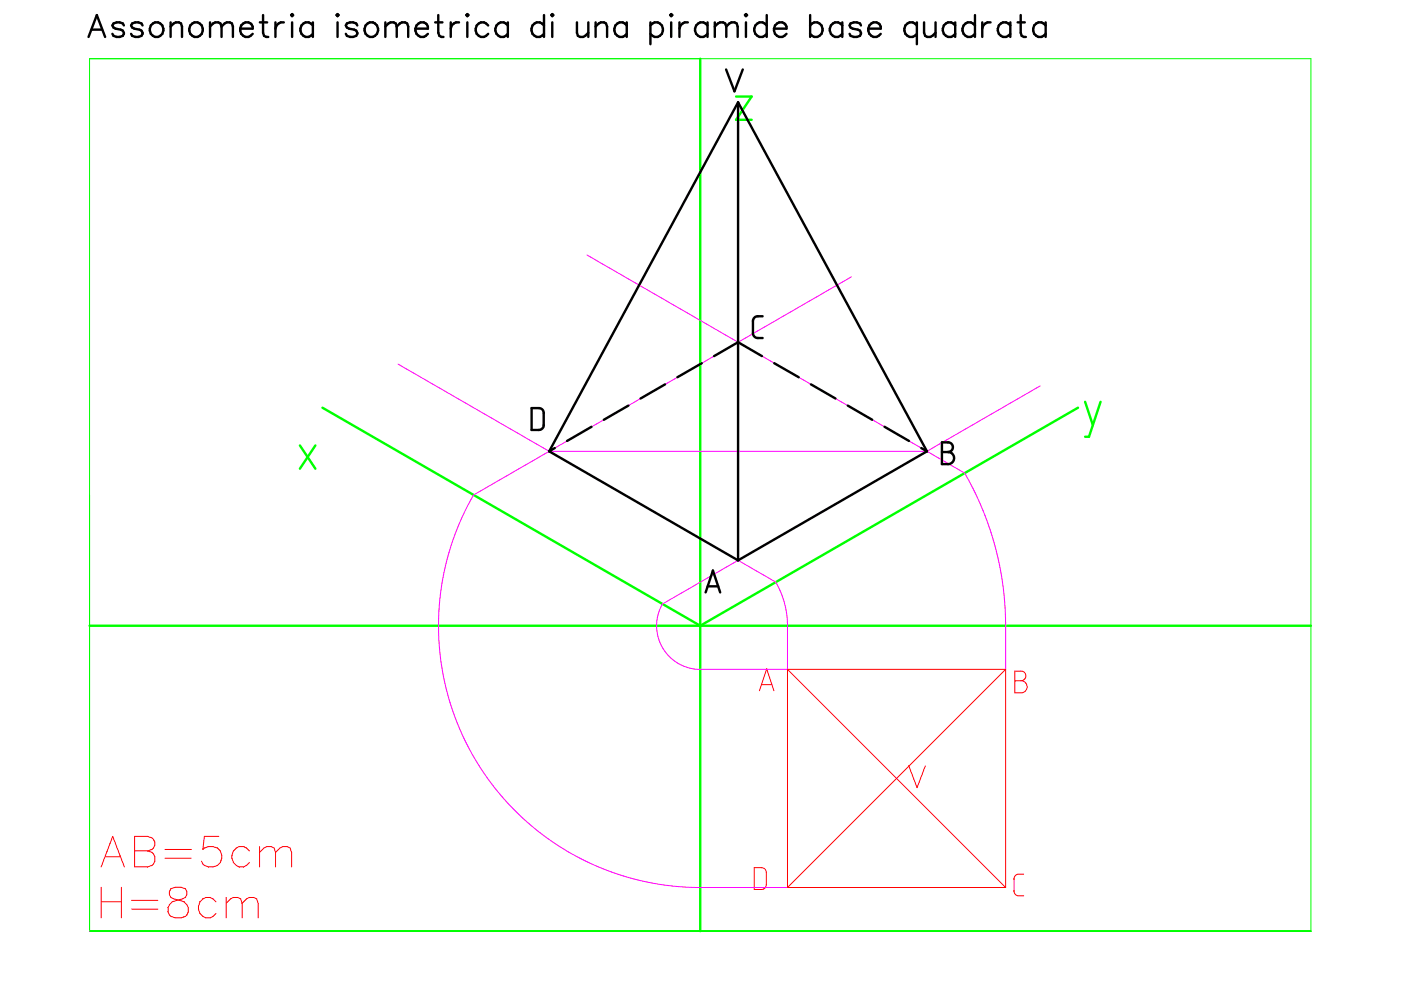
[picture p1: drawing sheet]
<svg xmlns="http://www.w3.org/2000/svg" width="297mm" height="210mm" viewBox="0 0 297 210" stroke-linecap="round" stroke-linejoin="round" font-family="sans-serif">
<path d="M19 12.4h258.9v185h-258.9z" fill="none" stroke="#0f0" stroke-width=".21"/>
<path d="M148.5 12.4v185M156.1 20.5h3.3l-3.3 4.9h3.3M63.6 94.4l3.3 5M66.9 94.4l-3.3 5M68.4 86.4l80.1 46.3 80.1-46.3M230.1 85.2l1.6 4.9M233.3 85.2l-2.4 7.4h-.8M19 132.7h258.9" fill="none" stroke="#0f0" stroke-width=".51"/>
<g fill="none" stroke="#f00" stroke-width=".21">
<path d="M161 146.5l1.6-4.7 1.5 4.7M161.4 145.2h2.3M167 141.9h46.2M167 141.9v46.3M167 141.9l46.2 46.3M213.2 141.9v46.3M213.2 141.9l-46.2 46.3M215.2 142.3h1.5l.7 .6 .1 .5-.2 .5-.4 .4h-.4l.9 .4 .3 .4 .1 .6-.3 .7-.6 .5h-1.7zM215.2 144.3h1.3M28.5 177.3h2.8l.9 .4a1.49 1.49 0 0 1 0 2.4l-.9 .3a1.7 1.7 0 0 1 1.6 1.7 1.7 1.7 0 0 1-1.6 1.7h-2.8zM46.4 177.3h-3.1l-.3 2.8a2.3 2.3 0 0 1 3.4 0 2.3 2.3 0 0 1-.3 3.4 2.63 2.63 0 0 1-3.1-.3l-.3-.6M55 179.5v4.3"/>
<path d="M192.7 162.4l1.7 4.6 1.8-4.6M21.4 183.8l2.5-6.5 2.5 6.5M21.4 188.1v6.5M21.4 191.2h4.3M22.4 181.7h3M25.7 188.1v6.5M27.9 190.9h5.6M27.9 192.7h5.6M28.5 180.4h2.8M35 180.1h5.6M35 182h5.6M36.2 188.4a1.3 1.3 0 0 0 .7 2.2l1.2 .3a1.87 1.87 0 0 1 1.8 1.7 1.87 1.87 0 0 1-1.5 2h-1.3a1.81 1.81 0 0 1-1.5-1.5 1.81 1.81 0 0 1 .9-1.9l2.2-.6a1.3 1.3 0 0 0 .6-2.2l-.9-.3h-1.3z"/>
<path d="M45.8 191.2a2.1 2.1 0 0 0-3-.5 2.1 2.1 0 0 0-.4 3 1.95 1.95 0 0 0 3.4 0M47.9 191.5l1-.9 .6-.3h.9l.6 .3 .3 .9M47.9 190.3v4.3M51.3 191.5l1-.9 .6-.3h.9l.6 .3 .3 .9v3.1M51.3 191.5v3.1M52.9 180.4a2.09 2.09 0 0 0-3-.5 2.09 2.09 0 0 0-.4 3 1.95 1.95 0 0 0 3.4 0M55 180.7l1-.9 .6-.3h.9l.6 .3 .3 .9M58.4 180.7l1-.9 .6-.3h.9l.6 .3 .3 .9v3.1M58.4 180.7v3.1M159.9 184h1.8l.4 .1 .3 .5 .1 3.1-.2 .5-.5 .3-1.9 .1zM167 188.2h46.2M217 185.3l-1.4 .1-.4 .3-.2 .6v2.7l.1 .4 .5 .5h1.4"/>
</g>
<path d="M156.5 21.7l40 74h-80.1zM156.5 21.7v97.1M124.4 54.1l80.1 46.2 2.7 5.2 1.9 4.6 1.5 4.2 1.2 4.9 .8 4.9 .5 4.8 .1 13M180.5 58.7l-80.1 46.2-2.5 5-2.2 5.5-1.6 6.1-.8 5.5-.3 3.6v3.6l.5 6.3 1.3 6.2 1 3.4 1.2 3.3 2.9 6.1 3.4 5.4 2.4 3.1 2.3 2.7 4.6 4.3 2.7 2.2 2.9 2 5.1 3 6 2.6 6 1.8 5.8 1.1 4.9 .4 21 .1M84.4 77.2l80.1 46.2 1.5 3.5 .8 3.2 .2 2v9.8h-19.1l-2.3-.4-1.9-.9-1.8-1.4-1.6-2.2-.9-2.2-.2-2.4 .4-2.4 .9-1.9 80.1-46.3M19 197.4h.1" fill="none" stroke="#f0f" stroke-width=".21"/>
<g fill="none" stroke="#000" stroke-width=".51">
<path d="M18.8 7.8l1.7-4.6 1.8 4.6M19.4 6.3h2.2M26.3 5.4a1.41 1.41 0 0 0-2.5 0l.3 .4 .4 .3 1.5 .4 .3 .7a1.41 1.41 0 0 1-2.5 0M30.2 5.4a1.41 1.41 0 0 0-2.4 0l.2 .4 .5 .3 1.5 .4 .2 .7a1.41 1.41 0 0 1-2.4 0M32 5.4a1.53 1.53 0 0 1 2.6 .4 1.53 1.53 0 0 1-1.7 2 1.61 1.61 0 0 1-.9-2.4zM36.2 5.6l1.1-.9h.6l.5 .3 .2 .6v2.2M36.2 4.7v3.1M40.3 5.4a1.53 1.53 0 0 1 2.7 .4 1.53 1.53 0 0 1-1.8 2 1.61 1.61 0 0 1-.9-2.4zM44.5 5.6l1.1-.9h.7l.4 .3 .3 .6M44.5 4.7v3.1M47 5.6l1.1-.9h.6l.5 .3 .2 .6v2.2M47 5.6v2.2"/>
<path d="M50.9 6.1a1.46 1.46 0 0 0 .9 1.6 1.46 1.46 0 0 0 1.8-.5M51.1 5.4a1.29 1.29 0 0 1 1.5-.7 1.29 1.29 0 0 1 1 1.4h-2.7zM55.1 4.7h1.5M55.8 3.2v3.7l.2 .7 .4 .2h.5M58.4 4.7v3.1M60.2 4.7a1.53 1.53 0 0 0-1.8 1.4M61.9 3l.2 .2-.2 .2-.2-.2zM61.9 4.7v3.1M66.3 5.4a1.53 1.53 0 0 0-2.6 .4 1.53 1.53 0 0 0 1.7 2l.9-.6M66.3 4.7v3.1M71.6 3l.2 .2-.2 .2-.2-.2zM71.6 4.7v3.1"/>
<path d="M75.8 5.4a1.41 1.41 0 0 0-2.5 0l.3 .4 .4 .3 1.5 .4 .3 .7a1.41 1.41 0 0 1-2.5 0M77.5 5.4a1.53 1.53 0 0 1 2.7 .4 1.53 1.53 0 0 1-1.8 2 1.61 1.61 0 0 1-.9-2.4zM81.7 5.6l1.1-.9h.7l.4 .3 .2 .6M81.7 4.7v3.1M84.1 5.6l1.1-.9h.7l.4 .3 .3 .6v2.2M84.1 5.6v2.2M88.1 6.1a1.46 1.46 0 0 0 .9 1.6 1.46 1.46 0 0 0 1.7-.5M88.3 5.4a1.27 1.27 0 0 1 1.5-.7 1.27 1.27 0 0 1 .9 1.4h-2.6zM92.3 4.7h1.5M92.9 3.2v3.7l.3 .7 .4 .2h.4M95.6 4.7v3.1M97.3 4.7a1.5 1.5 0 0 0-1.7 1.4"/>
<path d="M98.9 3.2l.2-.2 .2 .2-.2 .2zM99.1 4.7v3.1M103.5 5.4a1.53 1.53 0 0 0-2.7 .4 1.53 1.53 0 0 0 1.8 2l.9-.6M107.7 5.4a1.53 1.53 0 0 0-2.7 .4 1.53 1.53 0 0 0 1.8 2l.9-.6M107.7 4.7v3.1M115.3 5.4a1.53 1.53 0 0 0-2.6 .4 1.53 1.53 0 0 0 1.7 2l.9-.6M115.3 3.2v4.6M116.9 3.2l.2-.2 .2 .2-.2 .2zM117.1 4.7v3.1M122.3 4.7v2.2l.2 .7 .5 .2h.6l1.1-.9M124.7 4.7v3.1M126.3 5.6l1.1-.9h.7l.4 .3 .2 .6v2.2"/>
<path d="M126.3 4.7v3.1M132.9 5.4a1.53 1.53 0 0 0-2.7 .4 1.53 1.53 0 0 0 1.8 2l.9-.6M132.9 4.7v3.1M137.9 5.4a1.53 1.53 0 0 1 2.7 .4 1.53 1.53 0 0 1-1.8 2l-.9-.6M137.9 4.7v4.7M142.3 3l.2 .2-.2 .2-.2-.2zM142.3 4.7v3.1M144.1 4.7v3.1M145.8 4.7a1.53 1.53 0 0 0-1.7 1.4M150 5.4a1.53 1.53 0 0 0-2.6 .4 1.53 1.53 0 0 0 1.7 2l.9-.6M150 4.7v3.1M151.6 5.6l1.1-.9h.6l.5 .3 .2 .6"/>
<path d="M151.6 4.7v3.1M153.9 14.7l1.8 4.7 1.8-4.7M154 5.6l1.1-.9h.6l.5 .3 .2 .6v2.2M154 5.6v2.2M158.2 3l.2 .2-.2 .2-.3-.2zM158.2 4.7v3.1M162.6 5.4a1.53 1.53 0 0 0-2.7 .4 1.53 1.53 0 0 0 1.8 2l.9-.6M162.6 3.2v4.6M164.1 6.1a1.46 1.46 0 0 0 .9 1.6 1.46 1.46 0 0 0 1.8-.5M164.3 5.4a1.29 1.29 0 0 1 1.5-.7 1.29 1.29 0 0 1 1 1.4h-2.7zM171.8 5.4a1.53 1.53 0 0 1 2.6 .4 1.53 1.53 0 0 1-1.8 2l-.8-.6M171.8 3.2v4.6"/>
<path d="M178.6 5.4a1.53 1.53 0 0 0-2.7 .4 1.53 1.53 0 0 0 1.8 2l.9-.6M178.6 4.7v3.1M182.5 5.4l-.2-.4-.6-.3h-.7l-.7 .3-.2 .4 .2 .4 2 .7 .2 .7-.2 .4-.6 .2h-.7l-.7-.2-.2-.4M184.1 6.1a1.46 1.46 0 0 0 .9 1.6 1.46 1.46 0 0 0 1.7-.5M184.7 5a1.23 1.23 0 0 1 1.4-.1 1.23 1.23 0 0 1 .6 1.2h-2.6l.2-.7zM194.4 5.4a1.53 1.53 0 0 0-2.7 .4 1.53 1.53 0 0 0 1.8 2l.9-.6M194.4 4.7v4.7M195.9 4.7v2.2l.3 .7 .4 .2h.7l1.1-.9M198.4 4.7v3.1M202.5 5.4a1.53 1.53 0 0 0-2.6 .4 1.53 1.53 0 0 0 1.8 2l.8-.6M202.5 4.7v3.1M206.7 5.4a1.53 1.53 0 0 0-2.6 .4 1.53 1.53 0 0 0 1.7 2l.9-.6"/>
<path d="M206.7 3.2v4.6M208.3 4.7v3.1M210 4.7a1.5 1.5 0 0 0-1.7 1.4M214.2 5.4a1.53 1.53 0 0 0-2.7 .4 1.53 1.53 0 0 0 1.8 2l.9-.6M214.2 4.7v3.1M215.8 4.7h1.5M216.4 3.2v3.7l.2 .7 .5 .2h.4M221.7 5.4a1.53 1.53 0 0 0-2.7 .4 1.53 1.53 0 0 0 1.8 2l.9-.6M221.7 4.7v3.1M156.5 21.7l40 74M156.5 21.7v97.1M156.5 21.7l-40.1 74"/>
<path d="M148.8 77l-5.2 3M151.4 75.5l5.1-2.9 5 2.9M161.7 67.1h-1.5l-.4 .4-.2 .5 .1 3.1 .6 .5 1.4 .1M164.1 77l5.3 3M112.7 86.5h1.7l.5 .2 .3 .4 .1 3.2-.3 .5-.4 .3-1.9 .1zM116.4 95.7l40.1 23.1M117.6 95l-1.2 .7M125.4 90.5l-5.2 3M133.2 86l-5.2 3M141 81.5l-5.2 3M171.9 81.5l5.2 3M179.7 86l5.2 3"/>
<path d="M187.5 90.5l5.2 3M195.3 95l1.2 .7M196.5 95.7l-40 23.1M199.7 93.8h1.6l.7 .6v.4l-.1 .6-.5 .4h-.4l.7 .3 .6 .8-.2 .8-.7 .6-1.7 .1zM199.7 95.8h1.3M149.6 125.6l1.6-4.6 1.5 4.6M150.1 124.3h2.2"/>
</g>
</svg>
